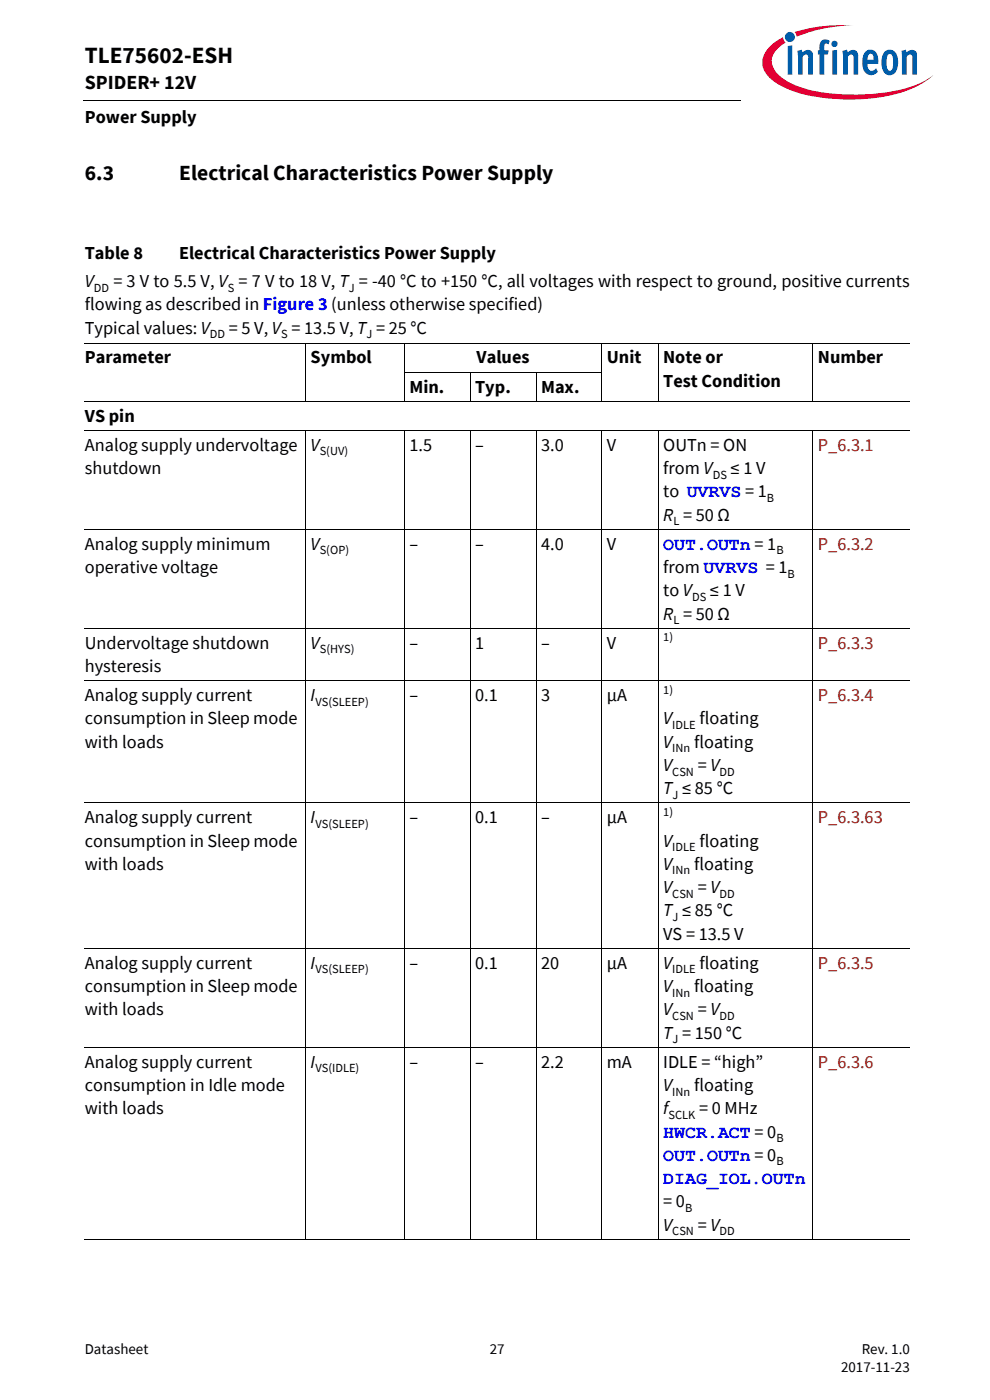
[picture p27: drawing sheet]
<svg xmlns="http://www.w3.org/2000/svg" width="210mm" height="297mm" viewBox="0 0 210 297" stroke-linecap="round" stroke-linejoin="round" font-family="sans-serif">
<defs><g id="words">
<text font-size="4.9" x="18" y="13.4">TLE75602-ESH</text>
<g font-size="4.6">
<text x="18" y="38.1">6.3</text>
<text x="38" y="38.1">Electrical Characteristics Power Supply</text>
</g>
<text font-size="4.2" x="18" y="19">SPIDER+ 12V</text>
<g font-size="3.9">
<text x="18" y="26.2">Power Supply</text>
<text x="18" y="54.9">Table 8</text>
<text x="38" y="54.9">Electrical Characteristics Power Supply</text>
<text x="18" y="65.8">flowing as described in Figure 3 (unless otherwise specified)</text>
<text x="18" y="60.9">V</text>
<text x="24" y="60.9">= 3 V to 5.5 V, V = 7 V to 18 V, T = -40 °C to +150 °C, all voltages with respect to ground, positive currents</text>
<text x="18" y="70.8">Typical values: V</text>
<text x="48.5" y="70.8">= 5 V, V = 13.5 V, T = 25 °C</text>
<text x="18" y="77.1">Parameter</text>
<text x="65.9" y="77.1">Symbol</text>
<text x="101.1" y="77.1">Values</text>
<text x="128.7" y="77.1">Unit</text>
<text x="140.7" y="77.1">Note or</text>
<text x="173.5" y="77.1">Number</text>
<text x="86.8" y="83.3">Min.</text>
<text x="100.8" y="83.3">Typ.</text>
<text x="114.8" y="83.3">Max.</text>
<text x="140.7" y="82.1">Test Condition</text>
<text x="18" y="89.5">VS pin</text>
<text x="18" y="95.6">Analog supply undervoltage</text>
<text x="65.9" y="95.6">V</text>
<text x="86.8" y="95.6">1.5</text>
<text x="100.8" y="95.6">–</text>
<text x="114.8" y="95.6">3.0</text>
<text x="128.7" y="95.6">V</text>
<text x="140.7" y="95.6">OUTn = ON</text>
<text x="18" y="100.6">shutdown</text>
<text x="140.7" y="100.6">from V</text>
<text x="155" y="100.6">≤ 1 V</text>
<text x="140.7" y="105.5">to UVRVS = 1</text>
<text x="140.7" y="110.5">R = 50 Ω</text>
<text x="18" y="116.6">Analog supply minimum</text>
<text x="65.9" y="116.6">V</text>
<text x="86.8" y="116.6">–</text>
<text x="100.8" y="116.6">–</text>
<text x="114.8" y="116.6">4.0</text>
<text x="128.7" y="116.6">V</text>
<text x="18" y="121.6">operative voltage</text>
<text x="140.7" y="121.6">from UVRVS = 1</text>
<text x="140.7" y="126.5">to V</text>
<text x="140.7" y="131.4">R = 50 Ω</text>
<text x="150.6" y="126.5">≤ 1 V</text>
<text x="18" y="137.6">Undervoltage shutdown</text>
<text x="65.9" y="137.6">V</text>
<text x="86.8" y="137.6">–</text>
<text x="100.8" y="137.6">1</text>
<text x="114.8" y="137.6">–</text>
<text x="128.7" y="137.6">V</text>
<text x="18" y="142.6">hysteresis</text>
<text x="18" y="148.7">Analog supply current</text>
<text x="65.9" y="148.7">I</text>
<text x="86.8" y="148.7">–</text>
<text x="100.8" y="148.7">0.1</text>
<text x="114.8" y="148.7">3</text>
<text x="128.7" y="148.7">µA</text>
<text x="18" y="153.7">consumption in Sleep mode</text>
<text x="140.7" y="153.7">V</text>
<text x="148.4" y="153.7">floating</text>
<text x="18" y="158.6">with loads</text>
<text x="140.7" y="158.6">V</text>
<text x="147.2" y="158.6">floating</text>
<text x="140.7" y="163.6">V</text>
<text x="148" y="163.6">= V</text>
<text x="140.7" y="168.5">T ≤ 85 °C</text>
<text x="18" y="174.7">Analog supply current</text>
<text x="18" y="179.6">consumption in Sleep mode</text>
<text x="65.9" y="174.7">I</text>
<text x="86.8" y="174.7">–</text>
<text x="100.8" y="174.7">0.1</text>
<text x="114.8" y="174.7">–</text>
<text x="128.7" y="174.7">µA</text>
<text x="140.7" y="179.6">V</text>
<text x="148.4" y="179.6">floating</text>
<text x="18" y="184.5">with loads</text>
<text x="140.7" y="184.5">V</text>
<text x="147.2" y="184.5">floating</text>
<text x="140.7" y="189.5">V</text>
<text x="148" y="189.5">= V</text>
<text x="140.7" y="194.4">T ≤ 85 °C</text>
<text x="140.7" y="199.4">VS = 13.5 V</text>
<text x="18" y="205.5">Analog supply current</text>
<text x="65.9" y="205.5">I</text>
<text x="86.8" y="205.5">–</text>
<text x="100.8" y="205.5">0.1</text>
<text x="114.8" y="205.5">20</text>
<text x="128.7" y="205.5">µA</text>
<text x="140.7" y="205.5">V</text>
<text x="148.4" y="205.5">floating</text>
<text x="18" y="210.5">consumption in Sleep mode</text>
<text x="18" y="215.4">with loads</text>
<text x="140.7" y="210.5">V</text>
<text x="140.7" y="215.4">V</text>
<text x="147.2" y="210.5">floating</text>
<text x="148" y="215.4">= V</text>
<text x="140.7" y="220.3">T = 150 °C</text>
<text x="18" y="226.5">Analog supply current</text>
<text x="65.9" y="226.5">I</text>
<text x="86.8" y="226.5">–</text>
<text x="100.8" y="226.5">–</text>
<text x="114.8" y="226.5">2.2</text>
<text x="128.7" y="226.5">mA</text>
<text x="140.7" y="226.5">IDLE = “high”</text>
<text x="18" y="231.5">consumption in Idle mode</text>
<text x="140.7" y="231.5">V</text>
<text x="147.2" y="231.5">floating</text>
<text x="18" y="236.4">with loads</text>
<text x="140.7" y="236.4">f</text>
<text x="148.3" y="236.4">= 0 MHz</text>
<text x="140.7" y="256.2">= 0</text>
<text x="140.7" y="261.1">V</text>
<text x="148" y="261.1">= V</text>
</g>
<g font-size="3.9" fill="#802600">
<text x="173.5" y="95.6">P_6.3.1</text>
<text x="173.5" y="116.6">P_6.3.2</text>
<text x="173.5" y="137.6">P_6.3.3</text>
<text x="173.5" y="148.7">P_6.3.4</text>
<text x="173.5" y="174.7">P_6.3.63</text>
<text x="173.5" y="205.5">P_6.3.5</text>
<text x="173.5" y="226.5">P_6.3.6</text>
</g>
<g font-size="3.9" fill="#00f">
<text x="140.7" y="116.6">OUT.OUTn = 1</text>
<text x="140.7" y="241.3">HWCR.ACT = 0</text>
<text x="140.7" y="246.3">OUT.OUTn = 0</text>
<text x="140.7" y="251.2">DIAG_IOL.OUTn</text>
</g>
<g font-size="3.2">
<text x="18" y="287.3">Datasheet</text>
<text x="103.9" y="287.3">27</text>
<text x="182.8" y="287.3">Rev. 1.0</text>
<text x="178.4" y="291.2">2017-11-23</text>
</g>
<g font-size="2.6">
<text x="19.9" y="61.9">DD</text>
<text x="48.3" y="61.9">S</text>
<text x="74" y="61.9">J</text>
<text x="44.5" y="71.7">DD</text>
<text x="59.6" y="71.7">S</text>
<text x="77.7" y="71.7">J</text>
<text x="67.8" y="96.6">S(UV)</text>
<text x="151.2" y="101.5">DS</text>
<text x="162.7" y="106.5">B</text>
<text x="142.8" y="111.4">L</text>
<text x="67.8" y="117.6">S(OP)</text>
<text x="164.7" y="117.6">B</text>
<text x="167" y="122.5">B</text>
<text x="146.8" y="127.5">DS</text>
<text x="140.7" y="136.1">1)</text>
<text x="142.8" y="132.4">L</text>
<text x="67.8" y="138.6">S(HYS)</text>
<text x="66.9" y="149.7">VS(SLEEP)</text>
<text x="140.7" y="147.2">1)</text>
<text x="142.6" y="154.6">IDLE</text>
<text x="142.6" y="159.6">INn</text>
<text x="142.6" y="164.5">CSN</text>
<text x="152.6" y="164.5">DD</text>
<text x="140.7" y="173.1">1)</text>
<text x="142.7" y="169.5">J</text>
<text x="66.9" y="175.6">VS(SLEEP)</text>
<text x="142.6" y="180.6">IDLE</text>
<text x="142.6" y="185.5">INn</text>
<text x="142.6" y="190.5">CSN</text>
<text x="152.6" y="190.5">DD</text>
<text x="142.7" y="195.4">J</text>
<text x="66.9" y="206.5">VS(SLEEP)</text>
<text x="142.6" y="206.5">IDLE</text>
<text x="142.6" y="211.4">INn</text>
<text x="142.6" y="216.4">CSN</text>
<text x="142.7" y="221.3">J</text>
<text x="152.6" y="216.4">DD</text>
<text x="66.9" y="227.5">VS(IDLE)</text>
<text x="142.6" y="232.4">INn</text>
<text x="141.8" y="237.4">SCLK</text>
<text x="164.7" y="242.3">B</text>
<text x="164.7" y="247.3">B</text>
<text x="145.3" y="257.1">B</text>
<text x="142.6" y="262.1">CSN</text>
<text x="152.6" y="262.1">DD</text>
</g>
</g></defs>
<path d="M17.7 21.3l.1 .1z" fill="#000"/>
<path d="M17.8 21.4h140.5" fill="none" stroke="#000" stroke-width=".21"/>
<path d="M157.3 5.1h42.7v21.5h-42.7z" fill="#fff"/>
<path d="M168.6 6.8l.4 1 1.4-.5a31.9 31.9 0 0 1 10.7-1.9 32.2 32.2 0 0 0-12.5 1.4zM163.4 9.8a4.3 4.3 0 0 0 0 6.9 21.8 21.8 0 0 0 11.7 4.1 38.5 38.5 0 0 0 18.7-2.1 14.3 14.3 0 0 0 4.2-2.8 18.4 18.4 0 0 1-8.8 3.5 40.4 40.4 0 0 1-20.2-1.2l-1.6-.7a6.4 6.4 0 0 1-3.7-4.4 5.1 5.1 0 0 1 2.9-4.1l-.3-.3-.2-.8-1 .5z" fill-rule="evenodd" fill="#e30034"/>
<path d="M166.5 7.8a1.06 1.06 0 0 0 2.1 0 1.06 1.06 0 0 0-2.1 0zM167.1 9.8v6h.9v-6.2zM169.1 10.8l.2 1.3v3.7h.9v-3.8l.7-.4h.3l.2 .3v3.9h1v-3.9a1.21 1.21 0 0 0-.8-1.3 1.21 1.21 0 0 0-1.4 .5l-.1-.6zM174.3 8.6a2.41 2.41 0 0 0-.5 2.1h-.3v.9h.3v4.2h1v-4.2h.8l.2-.9h-1v-.9a.49 .49 0 0 1 .3-.6 .49 .49 0 0 1 .6 .2l.3-.7a1.45 1.45 0 0 0-1.7-.1zM176.5 10.7v5.1h1v-5.2zM176.3 9.3a.7 .7 0 0 0 1.4 0 .7 .7 0 0 0-1.4 0zM178.7 10.8l.1 5h1v-3.8a.64 .64 0 0 1 .5-.5 .64 .64 0 0 1 .7 .4v3.9h1v-3.9a1.22 1.22 0 0 0-.8-1.3 1.22 1.22 0 0 0-1.4 .5l-.2-.6zM183.7 10.8a3.9 3.9 0 0 0-.1 4.7 1.76 1.76 0 0 0 2.6-.3l-.4-.7a.99 .99 0 0 1-1.6 .1l-.2-1.1h2.3v-.2a2.3 2.3 0 0 0-1.5-2.8h-.5zM184.2 11.7a.65 .65 0 0 1 .9-.2 .65 .65 0 0 1 .2 .9v.3h-1.3zM187.7 10.9a3.9 3.9 0 0 0 .1 4.8 1.68 1.68 0 0 0 2.6-1.5 3.8 3.8 0 0 0-.7-3.3 1.59 1.59 0 0 0-2 0zM188.4 11.6l.2-.1a.86 .86 0 0 1 .8 1.2v.7a1.26 1.26 0 0 1-.6 1.6 2.12 2.12 0 0 1-.7-2.3l.1-.9zM191.2 10.8l.1 5h1v-3.8l.7-.4h.3l.2 .3v3.9h1v-4.2a1.08 1.08 0 0 0-.6-1 1.08 1.08 0 0 0-1.3 .2l-.4 .3v-.6z" fill-rule="evenodd" fill="#005da9"/>
<g fill="none" stroke="#000" stroke-width=".21">
<path d="M18 72.8h175M64.8 72.7v12.5M85.7 78.9h42M85.8 72.7v12.5M99.7 78.9v6.3M113.7 78.9v6.3M127.7 72.7v12.5M139.6 72.7v12.5M172.4 72.7v12.5M18 85.1h175M18 91.3h175M64.8 91.2v171.8"/>
<path d="M85.8 91.2v171.8M99.7 91.2v171.8M113.7 91.2v171.8M127.7 91.2v171.8M139.6 91.2v171.8M172.4 91.2v171.8M18 112.3h175M18 133.3h175M18 144.4h175M18 170.3h175M18 201.2h175M18 222.2h175"/>
<path d="M18 262.9h175"/>
</g>
<use href="#words"/>
</svg>
